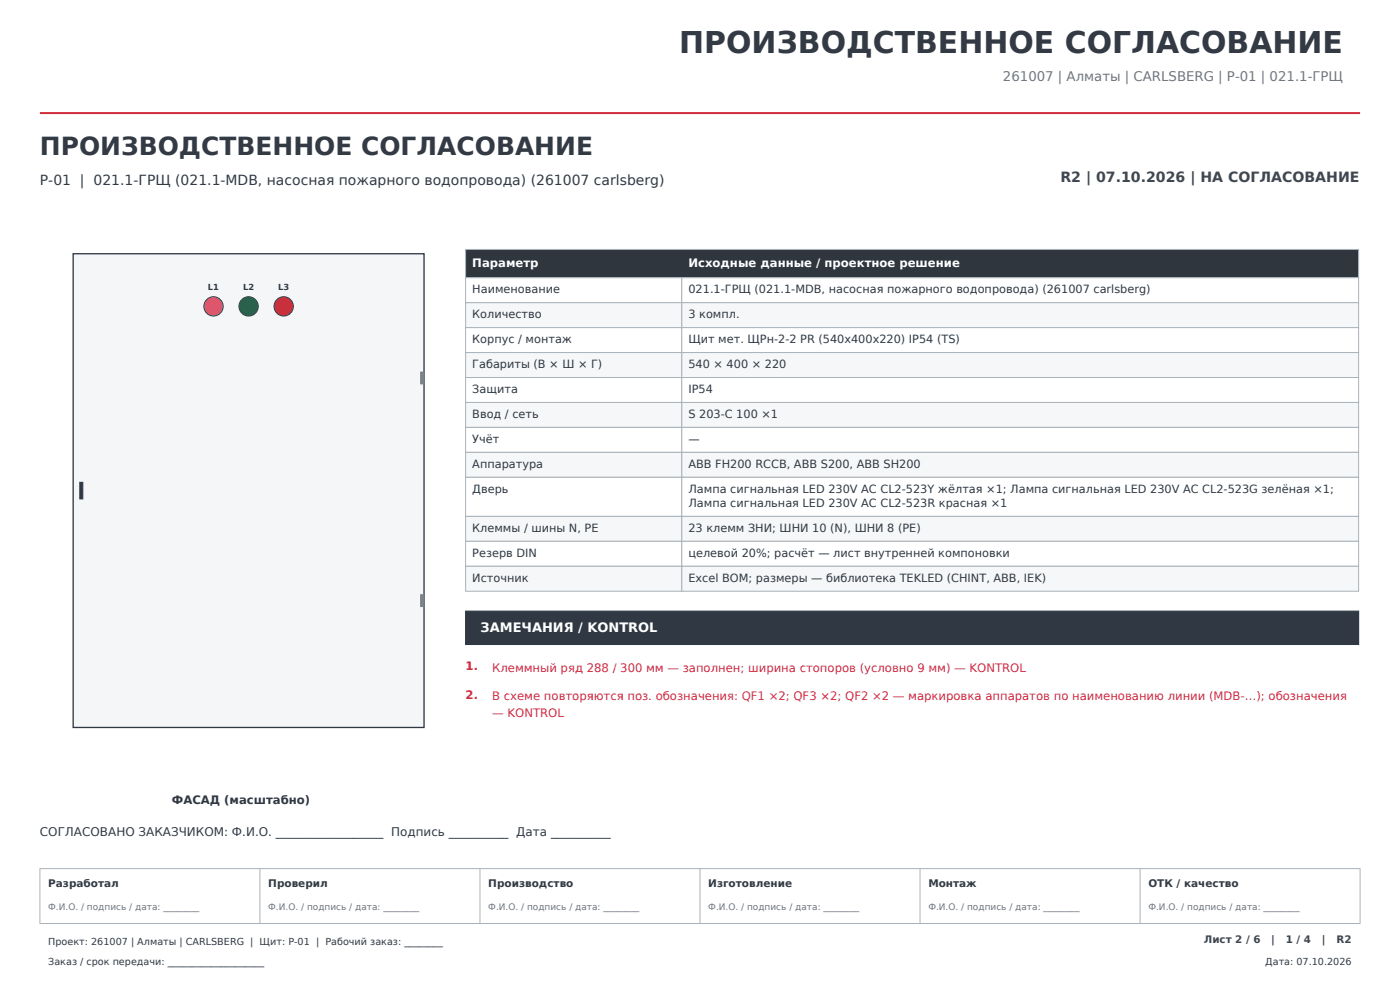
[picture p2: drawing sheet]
<svg xmlns="http://www.w3.org/2000/svg" width="297mm" height="210mm" viewBox="0 0 297 210" stroke-linecap="round" stroke-linejoin="round" font-family="sans-serif">
<defs><g id="words">
<text font-size="6.3" fill="#333a43" x="144.1" y="11.3">ПРОИЗВОДСТВЕННОЕ СОГЛАСОВАНИЕ</text>
<text font-size="5.3" fill="#333a43" x="8.5" y="32.8">ПРОИЗВОДСТВЕННОЕ СОГЛАСОВАНИЕ</text>
<text font-size="3" fill="#333a43" x="8.5" y="39.2">P-01 | 021.1-ГРЩ (021.1-MDB, насосная пожарного водопровода) (261007 carlsberg)</text>
<text font-size="3" fill="#40474f" x="225" y="38.7">R2 | 07.10.2026 | НА СОГЛАСОВАНИЕ</text>
<text font-size="2.8" fill="#6e7681" x="212.8" y="17.3">261007 | Алматы | CARLSBERG | P-01 | 021.1-ГРЩ</text>
<text font-size="2.8" fill="#fff" x="102" y="134">ЗАМЕЧАНИЯ / KONTROL</text>
<g font-size="2.5" fill="#fff">
<text x="100.2" y="56.6">Параметр</text>
<text x="146" y="56.6">Исходные данные / проектное решение</text>
</g>
<g font-size="2.5" fill="#d62842">
<text x="98.8" y="142.1">1.</text>
<text x="104.4" y="142.5">Клеммный ряд 288 / 300 мм — заполнен; ширина стопоров (условно 9 мм) — KONTROL</text>
<text x="98.8" y="148.2">2.</text>
<text x="104.4" y="148.5">В схеме повторяются поз. обозначения: QF1 ×2; QF3 ×2; QF2 ×2 — маркировка аппаратов по наименованию линии (MDB-…); обозначения</text>
<text x="104.4" y="152.1">— KONTROL</text>
</g>
<text font-size="2.5" fill="#303943" x="36.5" y="170.5">ФАСАД (масштабно)</text>
<text font-size="2.5" fill="#333a43" x="8.5" y="177.3">СОГЛАСОВАНО ЗАКАЗЧИКОМ: Ф.И.О. __________________ Подпись __________ Дата __________</text>
<g font-size="2.4" fill="#303943">
<text x="100.2" y="62.1">Наименование</text>
<text x="146" y="62.1">021.1-ГРЩ (021.1-MDB, насосная пожарного водопровода) (261007 carlsberg)</text>
<text x="100.2" y="67.4">Количество</text>
<text x="146" y="67.4">3 компл.</text>
<text x="100.2" y="72.7">Корпус / монтаж</text>
<text x="146" y="72.7">Щит мет. ЩРн-2-2 PR (540x400x220) IP54 (TS)</text>
<text x="100.2" y="78">Габариты (В × Ш × Г)</text>
<text x="100.2" y="83.3">Защита</text>
<text x="146" y="78">540 × 400 × 220</text>
<text x="146" y="83.3">IP54</text>
<text x="100.2" y="88.6">Ввод / сеть</text>
<text x="146" y="88.6">S 203-C 100 ×1</text>
<text x="100.2" y="93.9">Учёт</text>
<text x="146" y="93.9">—</text>
<text x="100.2" y="99.2">Аппаратура</text>
<text x="146" y="99.2">ABB FH200 RCCB, ABB S200, ABB SH200</text>
<text x="100.2" y="104.5">Дверь</text>
<text x="146" y="104.5">Лампа сигнальная LED 230V AC CL2-523Y жёлтая ×1; Лампа сигнальная LED 230V AC CL2-523G зелёная ×1;</text>
<text x="146" y="107.5">Лампа сигнальная LED 230V AC CL2-523R красная ×1</text>
<text x="100.2" y="112.8">Клеммы / шины N, PE</text>
<text x="146" y="112.8">23 клемм ЗНИ; ШНИ 10 (N), ШНИ 8 (PE)</text>
<text x="100.2" y="118.1">Резерв DIN</text>
<text x="146" y="118.1">целевой 20%; расчёт — лист внутренней компоновки</text>
<text x="100.2" y="123.4">Источник</text>
<text x="146" y="123.4">Excel BOM; размеры — библиотека TEKLED (CHINT, ABB, IEK)</text>
</g>
<g font-size="2.2" fill="#333a43">
<text x="10.2" y="188.1">Разработал</text>
<text x="56.9" y="188.1">Проверил</text>
<text x="103.6" y="188.1">Производство</text>
<text x="150.3" y="188.1">Изготовление</text>
<text x="196.9" y="188.1">Монтаж</text>
<text x="243.6" y="188.1">ОТК / качество</text>
</g>
<g font-size="2.2" fill="#40474f">
<text x="255.4" y="200.1">Лист 2 / 6</text>
<text x="269.7" y="200.1">|</text>
<text x="272.8" y="200.1">1 / 4</text>
<text x="280.4" y="200.1">|</text>
<text x="283.5" y="200.1">R2</text>
</g>
<g font-size="2" fill="#333a43">
<text x="10.2" y="200.5">Проект: 261007 | Алматы | CARLSBERG | Щит: P-01 | Рабочий заказ: ________</text>
<text x="10.2" y="204.7">Заказ / срок передачи: ____________________</text>
<text x="268.4" y="204.7">Дата: 07.10.2026</text>
</g>
<g font-size="1.9" fill="#6e7681">
<text x="10.2" y="193.1">Ф.И.О. / подпись / дата: ________</text>
<text x="56.9" y="193.1">Ф.И.О. / подпись / дата: ________</text>
<text x="103.6" y="193.1">Ф.И.О. / подпись / дата: ________</text>
<text x="150.3" y="193.1">Ф.И.О. / подпись / дата: ________</text>
<text x="196.9" y="193.1">Ф.И.О. / подпись / дата: ________</text>
<text x="243.6" y="193.1">Ф.И.О. / подпись / дата: ________</text>
</g>
<g font-size="1.8" fill="#303943">
<text x="44.1" y="61.5">L1</text>
<text x="51.6" y="61.5">L2</text>
<text x="59" y="61.5">L3</text>
</g>
</g></defs>
<path d="M8.5 24h280" fill="none" stroke="#d52b38" stroke-width=".42"/>
<path d="M8.5 184.3h280v11.6h-280zM55.1 184.3v11.6M101.8 184.3v11.6M148.5 184.3v11.6M195.2 184.3v11.6M241.9 184.3v11.6" fill="none" stroke="#aab3ba" stroke-width=".21"/>
<path d="M15.5 53.8h74.5v100.5h-74.5z" fill="#f5f6f8" stroke="#303943" stroke-width=".28"/>
<path d="M16.9 102.3h.7v3.5h-.7z" fill="#303943" stroke="#303943" stroke-width=".21"/>
<g fill="#75818c" stroke="#75818c" stroke-width=".25">
<path d="M89.3 78.9h.7v2.5h-.7z"/>
<path d="M89.3 126.2h.7v2.4h-.7z"/>
</g>
<circle cx="45.3" cy="65" r="2.05" fill="#e6bc23" stroke="#303943" stroke-width=".21"/>
<circle cx="52.7" cy="65" r="2.05" fill="#218654" stroke="#303943" stroke-width=".21"/>
<circle cx="60.2" cy="65" r="2.05" fill="#d62842" stroke="#303943" stroke-width=".21"/>
<path d="M98.8 52.9h189.4v6h-189.4z" fill="#30363d" stroke="#aab3ba" stroke-width=".21"/>
<g fill="#fff" stroke="#aab3ba" stroke-width=".21">
<path d="M98.8 58.9h45.8v5.3h-45.8z"/>
<path d="M144.6 58.9h143.6v5.3h-143.6z"/>
</g>
<g fill="#f5f7f8" stroke="#aab3ba" stroke-width=".21">
<path d="M98.8 64.2h45.8v5.3h-45.8z"/>
<path d="M144.6 64.2h143.6v5.3h-143.6z"/>
</g>
<g fill="#fff" stroke="#aab3ba" stroke-width=".21">
<path d="M98.8 69.5h45.8v5.3h-45.8z"/>
<path d="M144.6 69.5h143.6v5.3h-143.6z"/>
</g>
<g fill="#f5f7f8" stroke="#aab3ba" stroke-width=".21">
<path d="M98.8 74.8h45.8v5.3h-45.8z"/>
<path d="M144.6 74.8h143.6v5.3h-143.6z"/>
</g>
<g fill="#fff" stroke="#aab3ba" stroke-width=".21">
<path d="M98.8 80.1h45.8v5.3h-45.8z"/>
<path d="M144.6 80.1h143.6v5.3h-143.6z"/>
</g>
<g fill="#f5f7f8" stroke="#aab3ba" stroke-width=".21">
<path d="M98.8 85.4h45.8v5.3h-45.8z"/>
<path d="M144.6 85.4h143.6v5.3h-143.6z"/>
</g>
<g fill="#fff" stroke="#aab3ba" stroke-width=".21">
<path d="M98.8 90.7h45.8v5.3h-45.8z"/>
<path d="M144.6 90.7h143.6v5.3h-143.6z"/>
</g>
<g fill="#f5f7f8" stroke="#aab3ba" stroke-width=".21">
<path d="M98.8 96h45.8v5.2h-45.8z"/>
<path d="M144.6 96h143.6v5.2h-143.6z"/>
</g>
<g fill="#fff" stroke="#aab3ba" stroke-width=".21">
<path d="M98.8 101.2h45.8v8.3h-45.8z"/>
<path d="M144.6 101.2h143.6v8.3h-143.6z"/>
</g>
<g fill="#f5f7f8" stroke="#aab3ba" stroke-width=".21">
<path d="M98.8 109.5h45.8v5.3h-45.8z"/>
<path d="M144.6 109.5h143.6v5.3h-143.6z"/>
</g>
<g fill="#fff" stroke="#aab3ba" stroke-width=".21">
<path d="M98.8 114.8h45.8v5.3h-45.8z"/>
<path d="M144.6 114.8h143.6v5.3h-143.6z"/>
</g>
<g fill="#f5f7f8" stroke="#aab3ba" stroke-width=".21">
<path d="M98.8 120.1h45.8v5.3h-45.8z"/>
<path d="M144.6 120.1h143.6v5.3h-143.6z"/>
</g>
<path d="M98.8 129.6h189.4v7.1h-189.4z" fill="#303943" stroke="#303943" stroke-width=".25"/>
<use href="#words"/>
</svg>
